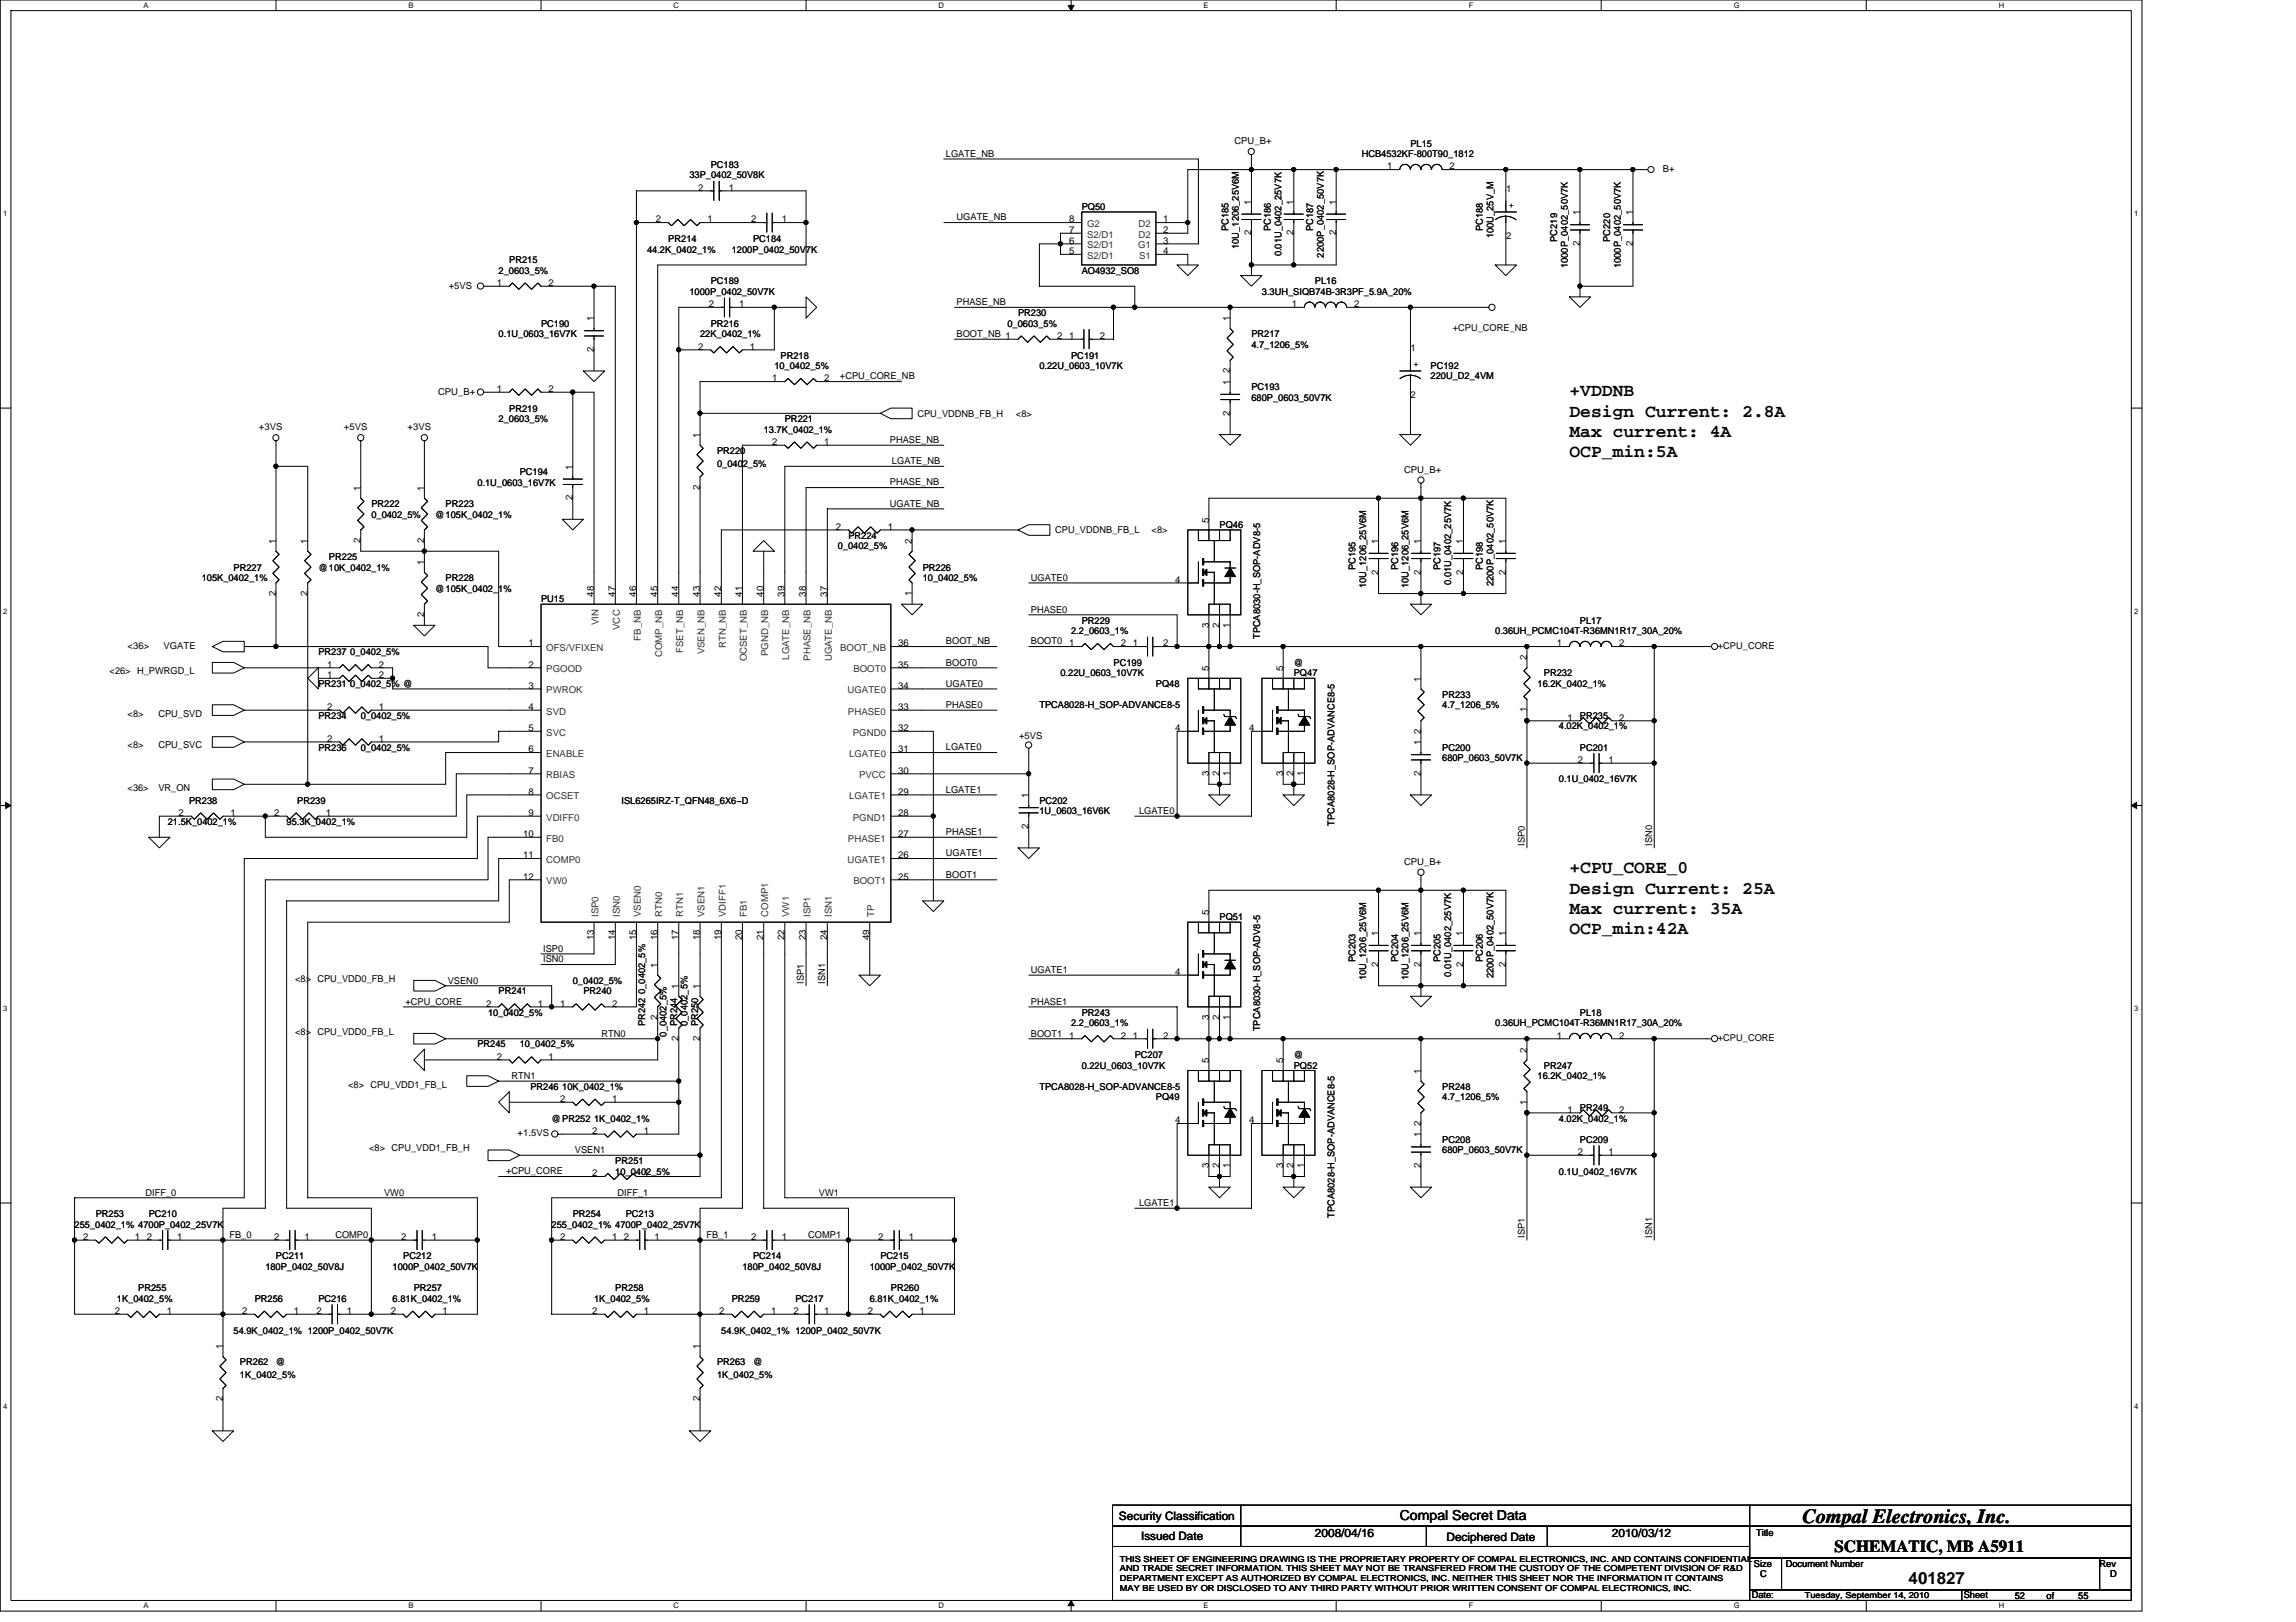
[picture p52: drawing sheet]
<svg xmlns="http://www.w3.org/2000/svg" width="297mm" height="210mm" viewBox="0 0 297 210" stroke-linecap="round" stroke-linejoin="round" font-family="sans-serif">
<defs><g id="words">
<text font-size="2.6" x="233.2" y="197.1">Compal Electronics, Inc.</text>
<g font-size="2.3">
<text x="203" y="51.3">+VDDNB</text>
<text x="203" y="53.9">Design Current: 2.8A</text>
<text x="203" y="56.6">Max current: 4A</text>
<text x="203" y="59.2">OCP_min:5A</text>
<text x="203" y="113">+CPU_CORE_0</text>
<text x="203" y="115.7">Design Current: 25A</text>
<text x="203" y="118.3">Max current: 35A</text>
<text x="203" y="120.9">OCP_min:42A</text>
</g>
<g font-size="2.2">
<text x="237.3" y="200.9">SCHEMATIC, MB A5911</text>
<text x="246.9" y="205">401827</text>
</g>
<text font-size="1.8" x="181.1" y="196.8">Compal Secret Data</text>
<g font-size="1.5">
<text x="144.8" y="196.7">Security Classification</text>
<text x="147.6" y="199.3">Issued Date</text>
<text x="170.1" y="198.9">2008/04/16</text>
<text x="187.1" y="199.4">Deciphered Date</text>
<text x="208.5" y="198.9">2010/03/12</text>
</g>
<g font-size="1.2">
<text x="89.2" y="23.1">33P_0402_50V8K</text>
<text x="91.9" y="21.7">PC183</text>
<text x="122.4" y="20.3">LGATE_NB</text>
<text x="159.7" y="18.7">CPU_B+</text>
<text x="176.2" y="20.3">HCB4532KF-800T90_1812</text>
<text x="179.5" y="21.9">1</text>
<text x="182.5" y="19">PL15</text>
<text x="187.5" y="21.9">2</text>
<text x="215.1" y="22.2">B+</text>
<text x="84.8" y="28.8">2</text>
<text x="90.3" y="24.7">2</text>
<text x="91.5" y="28.8">1</text>
<text x="94.3" y="24.7">1</text>
<text x="97.2" y="28.8">2</text>
<text x="101.1" y="28.8">1</text>
<text x="123.8" y="28.5">UGATE_NB</text>
<text x="138.3" y="28.8">8</text>
<text x="140" y="27.2">PQ50</text>
<text x="150.5" y="28.8">1</text>
<text x="158.9" y="29.9" transform="rotate(-90 158.9 29.9)">PC185</text>
<text x="161.9" y="26.5" transform="rotate(-90 161.9 26.5)">1</text>
<text x="164.4" y="29.9" transform="rotate(-90 164.4 29.9)">PC186</text>
<text x="167.4" y="26.5" transform="rotate(-90 167.4 26.5)">1</text>
<text x="169.9" y="29.9" transform="rotate(-90 169.9 29.9)">PC187</text>
<text x="172.8" y="26.5" transform="rotate(-90 172.8 26.5)">1</text>
<text x="191.8" y="29.9" transform="rotate(-90 191.8 29.9)">PC188</text>
<text x="194.8" y="24.8">1</text>
<text x="195.2" y="26.9">+</text>
<text x="204.4" y="27.9" transform="rotate(-90 204.4 27.9)">1</text>
<text x="211.2" y="27.9" transform="rotate(-90 211.2 27.9)">1</text>
<text x="64.5" y="35.4">2_0603_5%</text>
<text x="65.9" y="34">PR215</text>
<text x="83.7" y="32.7">44.2K_0402_1%</text>
<text x="86.5" y="31.3">PR214</text>
<text x="94.7" y="32.7">1200P_0402_50V7K</text>
<text x="97.4" y="31.3">PC184</text>
<text x="138.3" y="32.9">5</text>
<text x="138.3" y="30.2">7</text>
<text x="138.3" y="31.5">6</text>
<text x="140" y="35.4">AO4932_SO8</text>
<text x="150.5" y="32.9">4</text>
<text x="150.5" y="30.2">2</text>
<text x="150.5" y="31.5">3</text>
<text x="160.3" y="32.2" transform="rotate(-90 160.3 32.2)">10U_1206_25V6M</text>
<text x="161.9" y="30.5" transform="rotate(-90 161.9 30.5)">2</text>
<text x="165.8" y="33.2" transform="rotate(-90 165.8 33.2)">0.01U_0402_25V7K</text>
<text x="167.4" y="30.5" transform="rotate(-90 167.4 30.5)">2</text>
<text x="171.3" y="33.3" transform="rotate(-90 171.3 33.3)">2200P_0402_50V7K</text>
<text x="172.8" y="30.5" transform="rotate(-90 172.8 30.5)">2</text>
<text x="193.2" y="30.9" transform="rotate(-90 193.2 30.9)">100U_25V_M</text>
<text x="194.8" y="30.9">2</text>
<text x="201.4" y="31.3" transform="rotate(-90 201.4 31.3)">PC219</text>
<text x="202.8" y="34.7" transform="rotate(-90 202.8 34.7)">1000P_0402_50V7K</text>
<text x="204.4" y="31.8" transform="rotate(-90 204.4 31.8)">2</text>
<text x="208.3" y="31.3" transform="rotate(-90 208.3 31.3)">PC220</text>
<text x="209.7" y="34.7" transform="rotate(-90 209.7 34.7)">1000P_0402_50V7K</text>
<text x="211.2" y="31.8" transform="rotate(-90 211.2 31.8)">2</text>
<text x="58.1" y="37.3">+5VS</text>
<text x="64.3" y="37">1</text>
<text x="70.9" y="37">2</text>
<text x="76.8" y="41.6" transform="rotate(-90 76.8 41.6)">1</text>
<text x="89.2" y="38.2">1000P_0402_50V7K</text>
<text x="91.7" y="39.8">2</text>
<text x="91.9" y="36.8">PC189</text>
<text x="95.6" y="39.8">1</text>
<text x="123.8" y="39.5">PHASE_NB</text>
<text x="131.7" y="40.9">PR230</text>
<text x="159.1" y="41.6" transform="rotate(-90 159.1 41.6)">1</text>
<text x="163.3" y="38.2">3.3UH_SIQB74B-3R3PF_5.9A_20%</text>
<text x="167.1" y="39.8">1</text>
<text x="170.1" y="36.8">PL16</text>
<text x="175.2" y="39.8">2</text>
<text x="64.5" y="43.6">0.1U_0603_16V7K</text>
<text x="70" y="42.3">PC190</text>
<text x="76.8" y="45.6" transform="rotate(-90 76.8 45.6)">2</text>
<text x="90.3" y="45.3">2</text>
<text x="90.6" y="43.6">22K_0402_1%</text>
<text x="91.9" y="42.3">PR216</text>
<text x="97" y="45.3">1</text>
<text x="100.2" y="47.8">10_0402_5%</text>
<text x="101" y="46.4">PR218</text>
<text x="123.8" y="43.6">BOOT_NB 1</text>
<text x="130.3" y="42.3">0_0603_5%</text>
<text x="134.5" y="47.8">0.22U_0603_10V7K</text>
<text x="136.8" y="43.9">2</text>
<text x="138.3" y="43.9">1</text>
<text x="138.6" y="46.4">PC191</text>
<text x="142.3" y="43.9">2</text>
<text x="161.9" y="43.6">PR217</text>
<text x="161.9" y="45">4.7_1206_5%</text>
<text x="182.5" y="45.4">1</text>
<text x="182.9" y="47.5">+</text>
<text x="185.1" y="47.8">PC192</text>
<text x="188" y="42.8">+CPU_CORE_NB</text>
<text x="56.7" y="51.1">CPU_B+</text>
<text x="64.3" y="50.7">1</text>
<text x="65.9" y="53.3">PR219</text>
<text x="70.9" y="50.7">2</text>
<text x="99.9" y="49.4">1</text>
<text x="106.6" y="49.4">2</text>
<text x="108.7" y="49.1">+CPU_CORE_NB</text>
<text x="118.7" y="53.9">CPU_VDDNB_FB_H</text>
<text x="131.4" y="53.9">&lt;8&gt;</text>
<text x="159.1" y="53.8" transform="rotate(-90 159.1 53.8)">2</text>
<text x="159.1" y="49.8" transform="rotate(-90 159.1 49.8)">1</text>
<text x="159.1" y="48.3" transform="rotate(-90 159.1 48.3)">2</text>
<text x="161.9" y="50.5">PC193</text>
<text x="161.9" y="51.9">680P_0603_50V7K</text>
<text x="182.5" y="51.5">2</text>
<text x="185.1" y="49">220U_D2_4VM</text>
<text x="33.5" y="55.7">+3VS</text>
<text x="44.5" y="55.7">+5VS</text>
<text x="52.7" y="55.7">+3VS</text>
<text x="64.5" y="54.6">2_0603_5%</text>
<text x="90.5" y="56.7" transform="rotate(-90 90.5 56.7)">1</text>
<text x="92.8" y="58.7">PR220</text>
<text x="98.8" y="56">13.7K_0402_1%</text>
<text x="99.9" y="57.6">2</text>
<text x="101.5" y="54.6">PR221</text>
<text x="106.6" y="57.6">1</text>
<text x="115.1" y="57.3">PHASE_NB</text>
<text x="46.6" y="63.5" transform="rotate(-90 46.6 63.5)">1</text>
<text x="48" y="65.6">PR222</text>
<text x="54.9" y="63.5" transform="rotate(-90 54.9 63.5)">1</text>
<text x="57.7" y="65.6">PR223</text>
<text x="61.8" y="62.8">0.1U_0603_16V7K</text>
<text x="67.2" y="61.5">PC194</text>
<text x="74.1" y="64.7" transform="rotate(-90 74.1 64.7)">2</text>
<text x="74.1" y="60.8" transform="rotate(-90 74.1 60.8)">1</text>
<text x="90.5" y="63.4" transform="rotate(-90 90.5 63.4)">2</text>
<text x="92.8" y="60.4">0_0402_5%</text>
<text x="115.1" y="65.6">UGATE_NB</text>
<text x="115.1" y="62.8">PHASE_NB</text>
<text x="115.4" y="60.1">LGATE_NB</text>
<text x="181.6" y="61.2">CPU_B+</text>
<text x="35.7" y="70.4" transform="rotate(-90 35.7 70.4)">1</text>
<text x="39.8" y="70.4" transform="rotate(-90 39.8 70.4)">1</text>
<text x="46.6" y="70.2" transform="rotate(-90 46.6 70.2)">2</text>
<text x="48" y="67">0_0402_5%</text>
<text x="54.9" y="70.2" transform="rotate(-90 54.9 70.2)">2</text>
<text x="56.3" y="67">@105K_0402_1%</text>
<text x="108.1" y="68.6">2</text>
<text x="108.4" y="71.1">0_0402_5%</text>
<text x="109.8" y="69.7">PR224</text>
<text x="114.8" y="68.6">1</text>
<text x="118" y="70.4" transform="rotate(-90 118 70.4)">2</text>
<text x="136.5" y="69">CPU_VDDNB_FB_L</text>
<text x="149" y="69">&lt;8&gt;</text>
<text x="156.4" y="67.6" transform="rotate(-90 156.4 67.6)">5</text>
<text x="157.8" y="68.3">PQ46</text>
<text x="178.3" y="70.4" transform="rotate(-90 178.3 70.4)">1</text>
<text x="183.8" y="70.4" transform="rotate(-90 183.8 70.4)">1</text>
<text x="189.3" y="70.4" transform="rotate(-90 189.3 70.4)">1</text>
<text x="194.8" y="70.4" transform="rotate(-90 194.8 70.4)">1</text>
<text x="26.1" y="75.2">105K_0402_1%</text>
<text x="30.2" y="73.8">PR227</text>
<text x="35.7" y="77.1" transform="rotate(-90 35.7 77.1)">2</text>
<text x="39.8" y="77.1" transform="rotate(-90 39.8 77.1)">2</text>
<text x="41.2" y="73.8">@10K_0402_1%</text>
<text x="42.6" y="72.5">PR225</text>
<text x="54.9" y="73.1" transform="rotate(-90 54.9 73.1)">1</text>
<text x="56.3" y="76.6">@105K_0402_1%</text>
<text x="57.7" y="75.2">PR228</text>
<text x="70" y="77.9">PU15</text>
<text x="76.8" y="77.2" transform="rotate(-90 76.8 77.2)">48</text>
<text x="79.6" y="77.2" transform="rotate(-90 79.6 77.2)">47</text>
<text x="82.3" y="77.2" transform="rotate(-90 82.3 77.2)">46</text>
<text x="85.1" y="77.2" transform="rotate(-90 85.1 77.2)">45</text>
<text x="87.8" y="77.2" transform="rotate(-90 87.8 77.2)">44</text>
<text x="90.5" y="77.2" transform="rotate(-90 90.5 77.2)">43</text>
<text x="93.3" y="77.2" transform="rotate(-90 93.3 77.2)">42</text>
<text x="96" y="77.2" transform="rotate(-90 96 77.2)">41</text>
<text x="98.8" y="77.2" transform="rotate(-90 98.8 77.2)">40</text>
<text x="101.5" y="77.2" transform="rotate(-90 101.5 77.2)">39</text>
<text x="104.3" y="77.2" transform="rotate(-90 104.3 77.2)">38</text>
<text x="107" y="77.2" transform="rotate(-90 107 77.2)">37</text>
<text x="118" y="77.1" transform="rotate(-90 118 77.1)">1</text>
<text x="119.4" y="73.8">PR226</text>
<text x="119.4" y="75.2">10_0402_5%</text>
<text x="133.4" y="75.2">UGATE0</text>
<text x="152" y="75.4">4</text>
<text x="175.4" y="73.8" transform="rotate(-90 175.4 73.8)">PC195</text>
<text x="176.8" y="76.1" transform="rotate(-90 176.8 76.1)">10U_1206_25V6M</text>
<text x="178.3" y="74.4" transform="rotate(-90 178.3 74.4)">2</text>
<text x="180.9" y="73.8" transform="rotate(-90 180.9 73.8)">PC196</text>
<text x="182.2" y="76.1" transform="rotate(-90 182.2 76.1)">10U_1206_25V6M</text>
<text x="183.8" y="74.4" transform="rotate(-90 183.8 74.4)">2</text>
<text x="186.3" y="73.8" transform="rotate(-90 186.3 73.8)">PC197</text>
<text x="187.7" y="75.7" transform="rotate(-90 187.7 75.7)">0.01U_0402_25V7K</text>
<text x="189.3" y="74.4" transform="rotate(-90 189.3 74.4)">2</text>
<text x="191.8" y="73.8" transform="rotate(-90 191.8 73.8)">PC198</text>
<text x="193.2" y="75.9" transform="rotate(-90 193.2 75.9)">2200P_0402_50V7K</text>
<text x="194.8" y="74.4" transform="rotate(-90 194.8 74.4)">2</text>
<text x="16.5" y="84">&lt;36&gt;</text>
<text x="21.2" y="84">VGATE</text>
<text x="54.9" y="79.8" transform="rotate(-90 54.9 79.8)">2</text>
<text x="68.4" y="83.7">1</text>
<text x="116.2" y="83.7">36</text>
<text x="122.4" y="83.4">BOOT_NB</text>
<text x="133.4" y="79.3">PHASE0</text>
<text x="133.4" y="83.4">BOOT0</text>
<text x="138.3" y="83.7">1</text>
<text x="138.6" y="82">2.2_0603_1%</text>
<text x="140" y="80.7">PR229</text>
<text x="145" y="83.7">2</text>
<text x="146.6" y="83.7">1</text>
<text x="150.5" y="83.7">2</text>
<text x="156.4" y="81.2" transform="rotate(-90 156.4 81.2)">3</text>
<text x="157.8" y="81.2" transform="rotate(-90 157.8 81.2)">2</text>
<text x="159.1" y="81.2" transform="rotate(-90 159.1 81.2)">1</text>
<text x="163" y="82.7" transform="rotate(-90 163 82.7)">TPCA8030-H_SOP-ADV8-5</text>
<text x="193.4" y="82">0.36UH_PCMC104T-R36MN1R17_30A_20%</text>
<text x="201.4" y="83.7">1</text>
<text x="204.4" y="80.7">PL17</text>
<text x="209.5" y="83.7">2</text>
<text x="222.2" y="84">+CPU_CORE</text>
<text x="14.2" y="87.3">&lt;26&gt; H_PWRGD_L</text>
<text x="41.2" y="88.9">PR231 0_0402_5% @</text>
<text x="41.2" y="84.8">PR237 0_0402_5%</text>
<text x="42.3" y="87.8">1</text>
<text x="42.3" y="86.4">1</text>
<text x="49" y="87.8">2</text>
<text x="49" y="86.4">2</text>
<text x="68.4" y="89.1">3</text>
<text x="68.4" y="86.4">2</text>
<text x="116.2" y="89.1">34</text>
<text x="116.2" y="86.4">35</text>
<text x="122.4" y="86.1">BOOT0</text>
<text x="122.4" y="88.9">UGATE0</text>
<text x="137.2" y="87.5">0.22U_0603_10V7K</text>
<text x="144.1" y="86.2">PC199</text>
<text x="149.5" y="88.9">PQ48</text>
<text x="156.4" y="86.8" transform="rotate(-90 156.4 86.8)">5</text>
<text x="166" y="86.8" transform="rotate(-90 166 86.8)">5</text>
<text x="167.4" y="87.5">PQ47</text>
<text x="167.4" y="86.2">@</text>
<text x="183.8" y="88.2" transform="rotate(-90 183.8 88.2)">1</text>
<text x="197.5" y="85.5" transform="rotate(-90 197.5 85.5)">2</text>
<text x="198.9" y="88.9">16.2K_0402_1%</text>
<text x="199.7" y="87.5">PR232</text>
<text x="16.5" y="92.8">&lt;8&gt;</text>
<text x="20.5" y="92.8">CPU_SVD</text>
<text x="41.2" y="93">PR234</text>
<text x="42.3" y="96">2</text>
<text x="42.3" y="91.9">2</text>
<text x="46.7" y="93">0_0402_5%</text>
<text x="49" y="96">1</text>
<text x="49" y="91.9">1</text>
<text x="68.4" y="91.9">4</text>
<text x="68.4" y="94.6">5</text>
<text x="116.2" y="91.9">33</text>
<text x="116.2" y="94.6">32</text>
<text x="122.4" y="91.6">PHASE0</text>
<text x="131.8" y="95.6">+5VS</text>
<text x="134.5" y="91.7">TPCA8028-H_SOP-ADVANCE8-5</text>
<text x="152" y="94.6">4</text>
<text x="161.6" y="94.6">4</text>
<text x="183.8" y="94.9" transform="rotate(-90 183.8 94.9)">2</text>
<text x="186.6" y="90.3">PR233</text>
<text x="186.6" y="91.7">4.7_1206_5%</text>
<text x="197.5" y="92.2" transform="rotate(-90 197.5 92.2)">1</text>
<text x="201.7" y="94.4">4.02K_0402_1%</text>
<text x="202.8" y="93.3">1</text>
<text x="204.4" y="93">PR235</text>
<text x="209.5" y="93.3">2</text>
<text x="16.5" y="96.9">&lt;8&gt;</text>
<text x="20.5" y="96.9">CPU_SVC</text>
<text x="41.2" y="97.1">PR236</text>
<text x="46.7" y="97.1">0_0402_5%</text>
<text x="68.4" y="97.4">6</text>
<text x="68.4" y="100.1">7</text>
<text x="116.2" y="97.4">31</text>
<text x="116.2" y="100.1">30</text>
<text x="122.4" y="97.1">LGATE0</text>
<text x="156.4" y="100.4" transform="rotate(-90 156.4 100.4)">3</text>
<text x="157.8" y="100.4" transform="rotate(-90 157.8 100.4)">2</text>
<text x="159.1" y="100.4" transform="rotate(-90 159.1 100.4)">1</text>
<text x="166" y="100.4" transform="rotate(-90 166 100.4)">3</text>
<text x="167.4" y="100.4" transform="rotate(-90 167.4 100.4)">2</text>
<text x="168.7" y="100.4" transform="rotate(-90 168.7 100.4)">1</text>
<text x="183.8" y="100.4" transform="rotate(-90 183.8 100.4)">2</text>
<text x="183.8" y="96.4" transform="rotate(-90 183.8 96.4)">1</text>
<text x="186.6" y="97.1">PC200</text>
<text x="186.6" y="98.5">680P_0603_50V7K</text>
<text x="201.7" y="101.3">0.1U_0402_16V7K</text>
<text x="204.1" y="98.7">2</text>
<text x="204.4" y="97.1">PC201</text>
<text x="208.1" y="98.7">1</text>
<text x="16.5" y="102.3">&lt;36&gt;</text>
<text x="20.5" y="102.3">VR_ON</text>
<text x="21.7" y="106.7">21.5K_0402_1%</text>
<text x="23.1" y="105.6">2</text>
<text x="24.5" y="104">PR238</text>
<text x="29.8" y="105.6">1</text>
<text x="35.5" y="105.6">2</text>
<text x="37.1" y="106.7">95.3K_0402_1%</text>
<text x="38.5" y="104">PR239</text>
<text x="42.1" y="105.6">1</text>
<text x="68.4" y="102.8">8</text>
<text x="68.4" y="105.6">9</text>
<text x="80.4" y="104">ISL6265IRZ-T_QFN48_6X6~D</text>
<text x="116.2" y="102.8">29</text>
<text x="116.2" y="105.6">28</text>
<text x="122.4" y="102.6">LGATE1</text>
<text x="133.1" y="107.3" transform="rotate(-90 133.1 107.3)">2</text>
<text x="133.1" y="103.3" transform="rotate(-90 133.1 103.3)">1</text>
<text x="134.5" y="104">PC202</text>
<text x="134.5" y="105.4">1U_0603_16V6K</text>
<text x="147.4" y="105.3">LGATE0</text>
<text x="172.6" y="106.8" transform="rotate(-90 172.6 106.8)">TPCA8028-H_SOP-ADVANCE8-5</text>
<text x="67.7" y="113.8">12</text>
<text x="67.7" y="111.1">11</text>
<text x="67.7" y="108.3">10</text>
<text x="116.2" y="108.3">27</text>
<text x="116.2" y="111.1">26</text>
<text x="116.2" y="113.8">25</text>
<text x="122.4" y="113.6">BOOT1</text>
<text x="122.4" y="110.8">UGATE1</text>
<text x="122.4" y="108.1">PHASE1</text>
<text x="181.6" y="112">CPU_B+</text>
<text x="197.3" y="109.5" transform="rotate(-90 197.3 109.5)">ISP0</text>
<text x="213.7" y="109.5" transform="rotate(-90 213.7 109.5)">ISN0</text>
<text x="156.4" y="118.4" transform="rotate(-90 156.4 118.4)">5</text>
<text x="157.8" y="119.1">PQ51</text>
<text x="70.3" y="123.2">ISP0</text>
<text x="70.3" y="124.5">ISN0</text>
<text x="76.8" y="121.7" transform="rotate(-90 76.8 121.7)">13</text>
<text x="79.6" y="121.7" transform="rotate(-90 79.6 121.7)">14</text>
<text x="82.3" y="121.7" transform="rotate(-90 82.3 121.7)">15</text>
<text x="85.1" y="121.7" transform="rotate(-90 85.1 121.7)">16</text>
<text x="85.1" y="125.2" transform="rotate(-90 85.1 125.2)">1</text>
<text x="87.8" y="121.7" transform="rotate(-90 87.8 121.7)">17</text>
<text x="90.5" y="121.7" transform="rotate(-90 90.5 121.7)">18</text>
<text x="93.3" y="121.7" transform="rotate(-90 93.3 121.7)">19</text>
<text x="96" y="121.7" transform="rotate(-90 96 121.7)">20</text>
<text x="98.8" y="121.7" transform="rotate(-90 98.8 121.7)">21</text>
<text x="101.5" y="121.7" transform="rotate(-90 101.5 121.7)">22</text>
<text x="104.3" y="121.7" transform="rotate(-90 104.3 121.7)">23</text>
<text x="107" y="121.7" transform="rotate(-90 107 121.7)">24</text>
<text x="112.5" y="121.7" transform="rotate(-90 112.5 121.7)">49</text>
<text x="133.4" y="125.9">UGATE1</text>
<text x="175.4" y="124.5" transform="rotate(-90 175.4 124.5)">PC203</text>
<text x="178.3" y="125.1" transform="rotate(-90 178.3 125.1)">2</text>
<text x="178.3" y="121.1" transform="rotate(-90 178.3 121.1)">1</text>
<text x="180.9" y="124.5" transform="rotate(-90 180.9 124.5)">PC204</text>
<text x="183.8" y="125.1" transform="rotate(-90 183.8 125.1)">2</text>
<text x="183.8" y="121.1" transform="rotate(-90 183.8 121.1)">1</text>
<text x="186.3" y="124.5" transform="rotate(-90 186.3 124.5)">PC205</text>
<text x="189.3" y="125.1" transform="rotate(-90 189.3 125.1)">2</text>
<text x="189.3" y="121.1" transform="rotate(-90 189.3 121.1)">1</text>
<text x="191.8" y="124.5" transform="rotate(-90 191.8 124.5)">PC206</text>
<text x="194.8" y="125.1" transform="rotate(-90 194.8 125.1)">2</text>
<text x="194.8" y="121.1" transform="rotate(-90 194.8 121.1)">1</text>
<text x="38.2" y="127">&lt;8&gt; CPU_VDD0_FB_H</text>
<text x="52.4" y="130">+CPU_CORE</text>
<text x="57.9" y="127.3">VSEN0</text>
<text x="62.9" y="130.3">2</text>
<text x="63.1" y="131.4">10_0402_5%</text>
<text x="64.5" y="128.7">PR241</text>
<text x="69.6" y="130.3">1</text>
<text x="72.5" y="130.3">1</text>
<text x="74.1" y="127.3">0_0402_5%</text>
<text x="75.5" y="128.7">PR240</text>
<text x="79.2" y="130.3">2</text>
<text x="85.1" y="132" transform="rotate(-90 85.1 132)">2</text>
<text x="87.8" y="128" transform="rotate(-90 87.8 128)">1</text>
<text x="90.5" y="128" transform="rotate(-90 90.5 128)">1</text>
<text x="104" y="127.3" transform="rotate(-90 104 127.3)">ISP1</text>
<text x="106.8" y="127.3" transform="rotate(-90 106.8 127.3)">ISN1</text>
<text x="133.4" y="130">PHASE1</text>
<text x="140" y="131.4">PR243</text>
<text x="152" y="126.2">4</text>
<text x="156.4" y="132" transform="rotate(-90 156.4 132)">3</text>
<text x="157.8" y="132" transform="rotate(-90 157.8 132)">2</text>
<text x="159.1" y="132" transform="rotate(-90 159.1 132)">1</text>
<text x="176.8" y="126.9" transform="rotate(-90 176.8 126.9)">10U_1206_25V6M</text>
<text x="182.2" y="126.9" transform="rotate(-90 182.2 126.9)">10U_1206_25V6M</text>
<text x="187.7" y="126.5" transform="rotate(-90 187.7 126.5)">0.01U_0402_25V7K</text>
<text x="193.2" y="126.6" transform="rotate(-90 193.2 126.6)">2200P_0402_50V7K</text>
<text x="204.4" y="131.4">PL18</text>
<text x="38.2" y="133.9">&lt;8&gt; CPU_VDD0_FB_L</text>
<text x="61.8" y="135.6">PR245</text>
<text x="64.3" y="137.1">2</text>
<text x="67.2" y="135.6">10_0402_5%</text>
<text x="70.9" y="137.1">1</text>
<text x="77.8" y="134.2">RTN0</text>
<text x="83.5" y="132.8" transform="rotate(-90 83.5 132.8)">PR242 0_0402_5%</text>
<text x="86.2" y="134.2" transform="rotate(-90 86.2 134.2)">0_0402_5%</text>
<text x="87.6" y="132.8" transform="rotate(-90 87.6 132.8)">PR244</text>
<text x="87.8" y="134.7" transform="rotate(-90 87.8 134.7)">2</text>
<text x="89" y="132.8" transform="rotate(-90 89 132.8)">0_0402_5%</text>
<text x="90.3" y="132.8" transform="rotate(-90 90.3 132.8)">PR250</text>
<text x="90.5" y="134.7" transform="rotate(-90 90.5 134.7)">2</text>
<text x="133.4" y="134.2">BOOT1</text>
<text x="138.3" y="134.4">1</text>
<text x="138.6" y="132.8">2.2_0603_1%</text>
<text x="145" y="134.4">2</text>
<text x="146.6" y="134.4">1</text>
<text x="146.8" y="136.9">PC207</text>
<text x="150.5" y="134.4">2</text>
<text x="156.4" y="137.6" transform="rotate(-90 156.4 137.6)">5</text>
<text x="163" y="133.5" transform="rotate(-90 163 133.5)">TPCA8030-H_SOP-ADV8-5</text>
<text x="166" y="137.6" transform="rotate(-90 166 137.6)">5</text>
<text x="167.4" y="136.9">@</text>
<text x="193.4" y="132.8">0.36UH_PCMC104T-R36MN1R17_30A_20%</text>
<text x="197.5" y="136.2" transform="rotate(-90 197.5 136.2)">2</text>
<text x="201.4" y="134.4">1</text>
<text x="209.5" y="134.4">2</text>
<text x="222.2" y="134.7">+CPU_CORE</text>
<text x="45" y="140.8">&lt;8&gt; CPU_VDD1_FB_L</text>
<text x="66.2" y="139.6">RTN1</text>
<text x="68.6" y="141">PR246 10K_0402_1%</text>
<text x="72.5" y="142.6">2</text>
<text x="79.2" y="142.6">1</text>
<text x="134.5" y="141">TPCA8028-H_SOP-ADVANCE8-5</text>
<text x="140" y="138.3">0.22U_0603_10V7K</text>
<text x="149.5" y="142.4">PQ49</text>
<text x="167.4" y="138.3">PQ52</text>
<text x="183.8" y="139" transform="rotate(-90 183.8 139)">1</text>
<text x="186.6" y="141">PR248</text>
<text x="186.6" y="142.4">4.7_1206_5%</text>
<text x="197.5" y="142.9" transform="rotate(-90 197.5 142.9)">1</text>
<text x="198.9" y="139.7">16.2K_0402_1%</text>
<text x="199.7" y="138.3">PR247</text>
<text x="202.8" y="144">1</text>
<text x="204.4" y="143.8">PR249</text>
<text x="209.5" y="144">2</text>
<text x="47.8" y="149">&lt;8&gt; CPU_VDD1_FB_H</text>
<text x="67" y="147.1">+1.5VS</text>
<text x="71.4" y="145.1">@PR252 1K_0402_1%</text>
<text x="74.4" y="149.2">VSEN1</text>
<text x="76.6" y="146.7">2</text>
<text x="83.3" y="146.7">1</text>
<text x="152" y="145.4">4</text>
<text x="161.6" y="145.4">4</text>
<text x="183.8" y="147.2" transform="rotate(-90 183.8 147.2)">1</text>
<text x="183.8" y="145.7" transform="rotate(-90 183.8 145.7)">2</text>
<text x="186.6" y="147.9">PC208</text>
<text x="186.6" y="149.3">680P_0603_50V7K</text>
<text x="201.7" y="145.1">4.02K_0402_1%</text>
<text x="204.1" y="149.5">2</text>
<text x="204.4" y="147.9">PC209</text>
<text x="208.1" y="149.5">1</text>
<text x="18.8" y="154.7">DIFF_0</text>
<text x="49.7" y="154.7">VW0</text>
<text x="65.5" y="152">+CPU_CORE</text>
<text x="76.6" y="152.2">2</text>
<text x="79.6" y="150.6">PR251</text>
<text x="79.6" y="152">10_0402_5%</text>
<text x="79.9" y="154.7">DIFF_1</text>
<text x="83.3" y="152.2">1</text>
<text x="105.9" y="154.7">VW1</text>
<text x="156.4" y="151.2" transform="rotate(-90 156.4 151.2)">3</text>
<text x="157.8" y="151.2" transform="rotate(-90 157.8 151.2)">2</text>
<text x="159.1" y="151.2" transform="rotate(-90 159.1 151.2)">1</text>
<text x="166" y="151.2" transform="rotate(-90 166 151.2)">3</text>
<text x="167.4" y="151.2" transform="rotate(-90 167.4 151.2)">2</text>
<text x="168.7" y="151.2" transform="rotate(-90 168.7 151.2)">1</text>
<text x="183.8" y="151.2" transform="rotate(-90 183.8 151.2)">2</text>
<text x="201.7" y="152">0.1U_0402_16V7K</text>
<text x="9.6" y="158.9">255_0402_1% 4700P_0402_25V7K</text>
<text x="10.7" y="160.5">2</text>
<text x="12.4" y="157.5">PR253</text>
<text x="17.5" y="160.5">1</text>
<text x="19" y="160.5">2</text>
<text x="19.2" y="157.5">PC210</text>
<text x="22.9" y="160.5">1</text>
<text x="29.7" y="160.2">FB_0</text>
<text x="35.5" y="160.5">2</text>
<text x="39.4" y="160.5">1</text>
<text x="43.4" y="160.2">COMP0</text>
<text x="51.9" y="160.5">2</text>
<text x="55.9" y="160.5">1</text>
<text x="71.4" y="158.9">255_0402_1% 4700P_0402_25V7K</text>
<text x="72.5" y="160.5">2</text>
<text x="74.1" y="157.5">PR254</text>
<text x="79.2" y="160.5">1</text>
<text x="80.7" y="160.5">2</text>
<text x="81" y="157.5">PC213</text>
<text x="84.7" y="160.5">1</text>
<text x="91.4" y="160.2">FB_1</text>
<text x="97.2" y="160.5">2</text>
<text x="101.1" y="160.5">1</text>
<text x="104.6" y="160.2">COMP1</text>
<text x="113.6" y="160.5">2</text>
<text x="117.6" y="160.5">1</text>
<text x="147.4" y="156.1">LGATE1</text>
<text x="172.6" y="157.6" transform="rotate(-90 172.6 157.6)">TPCA8028-H_SOP-ADVANCE8-5</text>
<text x="197.3" y="160.2" transform="rotate(-90 197.3 160.2)">ISP1</text>
<text x="213.7" y="160.2" transform="rotate(-90 213.7 160.2)">ISN1</text>
<text x="17.9" y="167.1">PR255</text>
<text x="34.3" y="164.3">180P_0402_50V8J</text>
<text x="35.7" y="163">PC211</text>
<text x="50.8" y="164.3">1000P_0402_50V7K</text>
<text x="52.2" y="163">PC212</text>
<text x="53.5" y="167.1">PR257</text>
<text x="79.6" y="167.1">PR258</text>
<text x="96.1" y="164.3">180P_0402_50V8J</text>
<text x="97.4" y="163">PC214</text>
<text x="112.5" y="164.3">1000P_0402_50V7K</text>
<text x="113.9" y="163">PC215</text>
<text x="115.2" y="167.1">PR260</text>
<text x="14.9" y="170.1">2</text>
<text x="15.1" y="168.5">1K_0402_5%</text>
<text x="21.6" y="170.1">1</text>
<text x="30.2" y="172.6">54.9K_0402_1% 1200P_0402_50V7K</text>
<text x="31.3" y="170.1">2</text>
<text x="33" y="168.5">PR256</text>
<text x="38" y="170.1">1</text>
<text x="40.9" y="170.1">2</text>
<text x="41.2" y="168.5">PC216</text>
<text x="44.9" y="170.1">1</text>
<text x="50.5" y="170.1">2</text>
<text x="50.8" y="168.5">6.81K_0402_1%</text>
<text x="57.2" y="170.1">1</text>
<text x="76.6" y="170.1">2</text>
<text x="76.9" y="168.5">1K_0402_5%</text>
<text x="83.3" y="170.1">1</text>
<text x="93" y="170.1">2</text>
<text x="93.3" y="172.6">54.9K_0402_1% 1200P_0402_50V7K</text>
<text x="94.7" y="168.5">PR259</text>
<text x="99.8" y="170.1">1</text>
<text x="102.7" y="170.1">2</text>
<text x="102.9" y="168.5">PC217</text>
<text x="106.6" y="170.1">1</text>
<text x="112.3" y="170.1">2</text>
<text x="112.5" y="168.5">6.81K_0402_1%</text>
<text x="119" y="170.1">1</text>
<text x="28.8" y="174.6" transform="rotate(-90 28.8 174.6)">1</text>
<text x="31" y="176.7">PR262</text>
<text x="31" y="178.3">1K_0402_5%</text>
<text x="35.7" y="176.7">@</text>
<text x="90.5" y="174.6" transform="rotate(-90 90.5 174.6)">1</text>
<text x="92.8" y="176.7">PR263</text>
<text x="92.8" y="178.3">1K_0402_5%</text>
<text x="97.4" y="176.7">@</text>
<text x="28.8" y="181.3" transform="rotate(-90 28.8 181.3)">2</text>
<text x="90.5" y="181.3" transform="rotate(-90 90.5 181.3)">2</text>
<text x="226.9" y="202.8">Size</text>
<text x="227.2" y="198.8">Title</text>
<text x="231" y="202.8">Document Number</text>
<text x="271.6" y="202.8">Rev</text>
<text x="226.6" y="206.9">Date:</text>
<text x="227.7" y="204.1">C</text>
<text x="254.1" y="206.9">Sheet</text>
<text x="260.6" y="206.9">52</text>
<text x="264.8" y="206.9">of</text>
<text x="268.9" y="206.9">55</text>
<text x="273" y="204.1">D</text>
</g>
<g font-size="1.2" fill="#333">
<text x="140.6" y="29.4">G2</text>
<text x="147.3" y="29.4">D2</text>
<text x="140.6" y="33.5">S2/D1</text>
<text x="140.6" y="30.8">S2/D1</text>
<text x="140.6" y="32.1">S2/D1</text>
<text x="147.2" y="32.1">G1</text>
<text x="147.3" y="30.8">D2</text>
<text x="147.4" y="33.5">S1</text>
<text x="77.4" y="80.9" transform="rotate(-90 77.4 80.9)">VIN</text>
<text x="80.2" y="81.5" transform="rotate(-90 80.2 81.5)">VCC</text>
<text x="82.9" y="82.9" transform="rotate(-90 82.9 82.9)">FB_NB</text>
<text x="93.9" y="83.9" transform="rotate(-90 93.9 83.9)">RTN_NB</text>
<text x="70.7" y="89.7">PWROK</text>
<text x="70.7" y="84.2">OFS/VFIXEN</text>
<text x="70.7" y="87">PGOOD</text>
<text x="85.7" y="85" transform="rotate(-90 85.7 85)">COMP_NB</text>
<text x="88.4" y="84.5" transform="rotate(-90 88.4 84.5)">FSET_NB</text>
<text x="91.1" y="84.7" transform="rotate(-90 91.1 84.7)">VSEN_NB</text>
<text x="96.6" y="85.6" transform="rotate(-90 96.6 85.6)">OCSET_NB</text>
<text x="99.4" y="84.9" transform="rotate(-90 99.4 84.9)">PGND_NB</text>
<text x="102.1" y="85.4" transform="rotate(-90 102.1 85.4)">LGATE_NB</text>
<text x="104.9" y="85.5" transform="rotate(-90 104.9 85.5)">PHASE_NB</text>
<text x="107.6" y="85.6" transform="rotate(-90 107.6 85.6)">UGATE_NB</text>
<text x="108.7" y="84.2">BOOT_NB</text>
<text x="109.6" y="89.7">UGATE0</text>
<text x="110.4" y="87">BOOT0</text>
<text x="70.7" y="92.5">SVD</text>
<text x="70.7" y="95.2">SVC</text>
<text x="109.7" y="92.5">PHASE0</text>
<text x="110.3" y="95.2">PGND0</text>
<text x="70.7" y="98">ENABLE</text>
<text x="70.7" y="100.7">RBIAS</text>
<text x="109.9" y="98">LGATE0</text>
<text x="111.1" y="100.7">PVCC</text>
<text x="70.7" y="103.4">OCSET</text>
<text x="70.7" y="106.2">VDIFF0</text>
<text x="109.9" y="103.4">LGATE1</text>
<text x="110.3" y="106.2">PGND1</text>
<text x="70.7" y="111.7">COMP0</text>
<text x="70.7" y="108.9">FB0</text>
<text x="109.6" y="111.7">UGATE1</text>
<text x="109.7" y="108.9">PHASE1</text>
<text x="70.7" y="114.4">VW0</text>
<text x="77.4" y="118.7" transform="rotate(-90 77.4 118.7)">ISP0</text>
<text x="80.2" y="118.7" transform="rotate(-90 80.2 118.7)">ISN0</text>
<text x="82.9" y="118.7" transform="rotate(-90 82.9 118.7)">VSEN0</text>
<text x="85.7" y="118.7" transform="rotate(-90 85.7 118.7)">RTN0</text>
<text x="88.4" y="118.7" transform="rotate(-90 88.4 118.7)">RTN1</text>
<text x="91.1" y="118.7" transform="rotate(-90 91.1 118.7)">VSEN1</text>
<text x="93.9" y="118.7" transform="rotate(-90 93.9 118.7)">VDIFF1</text>
<text x="96.6" y="118.7" transform="rotate(-90 96.6 118.7)">FB1</text>
<text x="99.4" y="118.7" transform="rotate(-90 99.4 118.7)">COMP1</text>
<text x="102.1" y="118.7" transform="rotate(-90 102.1 118.7)">VW1</text>
<text x="104.9" y="118.7" transform="rotate(-90 104.9 118.7)">ISP1</text>
<text x="107.6" y="118.7" transform="rotate(-90 107.6 118.7)">ISN1</text>
<text x="110.4" y="114.4">BOOT1</text>
<text x="113.1" y="118.7" transform="rotate(-90 113.1 118.7)">TP</text>
</g>
<g font-size="1.1">
<text x="144.9" y="202.1">THIS SHEET OF ENGINEERING DRAWING IS THE PROPRIETARY PROPERTY OF COMPAL ELECTRONICS, INC. AND CONTAINS CONFIDENTIAL</text>
<text x="144.9" y="203.3">AND TRADE SECRET INFORMATION. THIS SHEET MAY NOT BE TRANSFERED FROM THE CUSTODY OF THE COMPETENT DIVISION OF R&amp;D</text>
<text x="144.9" y="204.6">DEPARTMENT EXCEPT AS AUTHORIZED BY COMPAL ELECTRONICS, INC. NEITHER THIS SHEET NOR THE INFORMATION IT CONTAINS</text>
<text x="144.9" y="205.9">MAY BE USED BY OR DISCLOSED TO ANY THIRD PARTY WITHOUT PRIOR WRITTEN CONSENT OF COMPAL ELECTRONICS, INC.</text>
<text x="233.5" y="206.7">Tuesday, September 14, 2010</text>
</g>
<g font-size="1">
<text x="18.6" y="1">A</text>
<text x="52.8" y="1">B</text>
<text x="87.1" y="1">C</text>
<text x="121.4" y="1">D</text>
<text x="155.7" y="1">E</text>
<text x="190" y="1">F</text>
<text x="224.3" y="1">G</text>
<text x="258.6" y="1">H</text>
<text x=".4" y="28">1</text>
<text x="276.1" y="28">1</text>
<text x=".4" y="79.4">2</text>
<text x="276.1" y="79.4">2</text>
<text x=".4" y="130.9">3</text>
<text x="276.1" y="130.9">3</text>
<text x=".4" y="182.3">4</text>
<text x="276.1" y="182.3">4</text>
<text x="18.6" y="208.2">A</text>
<text x="52.8" y="208.2">B</text>
<text x="87.1" y="208.2">C</text>
<text x="121.4" y="208.2">D</text>
<text x="155.7" y="208.2">E</text>
<text x="190" y="208.2">F</text>
<text x="224.3" y="208.2">G</text>
<text x="258.6" y="208.2">H</text>
</g>
</g></defs>
<path d="M0 0h277.1v208.5h-277.1zM1.4 1.4h274.3v205.7h-274.3z" fill="none" stroke="#000" stroke-width=".13"/>
<g fill="#fff">
<path d="M18.6 .1h.6v1.1h-.6z"/>
<path d="M18.6 207.3h.6v1.1h-.6z"/>
</g>
<path d="M35.7 0v1.4M35.7 207.1v1.4" fill="none" stroke="#000" stroke-width=".13"/>
<g fill="#fff">
<path d="M52.8 .1h.7v1.1h-.7z"/>
<path d="M52.8 207.3h.7v1.1h-.7z"/>
</g>
<path d="M70 0v1.4M70 207.1v1.4" fill="none" stroke="#000" stroke-width=".13"/>
<g fill="#fff">
<path d="M87.1 .1h.7v1.1h-.7z"/>
<path d="M87.1 207.3h.7v1.1h-.7z"/>
</g>
<path d="M104.3 0v1.4M104.3 207.1v1.4" fill="none" stroke="#000" stroke-width=".13"/>
<g fill="#fff">
<path d="M121.4 .1h.7v1.1h-.7z"/>
<path d="M121.4 207.3h.7v1.1h-.7z"/>
</g>
<path d="M138.6 0v1.4M138.6 207.1v1.4" fill="none" stroke="#000" stroke-width=".13"/>
<path d="M138.2 .7h.8l-.4 .7zM138.6 207.1l.4 .7h-.8z" fill="#000" stroke="#000" stroke-width=".13"/>
<g fill="#fff">
<path d="M155.7 .1h.7v1.1h-.7z"/>
<path d="M155.7 207.3h.7v1.1h-.7z"/>
</g>
<path d="M172.9 0v1.4M172.9 207.1v1.4" fill="none" stroke="#000" stroke-width=".13"/>
<g fill="#fff">
<path d="M190 .1h.6v1.1h-.6z"/>
<path d="M190 207.3h.6v1.1h-.6z"/>
</g>
<path d="M207.2 0v1.4M207.2 207.1v1.4" fill="none" stroke="#000" stroke-width=".13"/>
<g fill="#fff">
<path d="M224.3 .1h.8v1.1h-.8z"/>
<path d="M224.3 207.3h.8v1.1h-.8z"/>
</g>
<path d="M241.4 0v1.4M241.4 207.1v1.4" fill="none" stroke="#000" stroke-width=".13"/>
<g fill="#fff">
<path d="M258.6 .1h.7v1.1h-.7z"/>
<path d="M258.6 207.3h.7v1.1h-.7z"/>
<path d="M.4 27.1h.5v1.1h-.5z"/>
<path d="M276.1 27.1h.5v1.1h-.5z"/>
<path d="M.4 78.5h.5v1.1h-.5z"/>
<path d="M276.1 78.5h.5v1.1h-.5z"/>
</g>
<path d="M0 52.8h1.4M275.7 52.8h1.4" fill="none" stroke="#000" stroke-width=".13"/>
<g fill="#fff">
<path d="M.4 130h.5v1.1h-.5z"/>
<path d="M276.1 130h.5v1.1h-.5z"/>
</g>
<path d="M0 104.2h1.4M275.7 104.2h1.4" fill="none" stroke="#000" stroke-width=".13"/>
<path d="M.7 103.8l.7 .4-.7 .4zM275.7 104.2l.7-.4v.8z" fill="#000" stroke="#000" stroke-width=".13"/>
<g fill="#fff">
<path d="M.4 181.4h.5v1.1h-.5z"/>
<path d="M276.1 181.4h.5v1.1h-.5z"/>
</g>
<g fill="none" stroke="#000" stroke-width=".13">
<path d="M62.6 37h3.3l.4-.4 .8 .8 .8-.8 .9 .8 .8-.8 .4 .4h9.6v41.2M76.9 37v5.8M92.3 24.7h-10v53.5M92.3 23.5v2.4M93 24.7h11.3v9.6h-19.2v43.9M93 23.5v2.4M93.7 39.8h-5.9v38.4M93.7 38.5v2.5M94.4 39.8h9.9M94.4 38.5v2.5M99.2 28.8h-8.6l-.4 .4-.9-.8-.8 .8-.8-.8-.8 .8-.4-.4h-4.2M99.2 27.6v2.4"/>
<path d="M99.9 28.8h4.4M99.9 27.6v2.4M100.2 39.8v5.5h-4.1l-.5 .4-.8-.8-.8 .8-.8-.8-.9 .8-.4-.4h-4.1M104.3 38.4l1.4 1.4-1.4 1.3zM122.1 20.6h32.9v11h-5.5M122.1 28.8h17.9M123.5 39.8h45.3M140 27.4h9.5v6.9h-9.5zM140 31.6h-5.5v5.4h12.3v2.8M140 30.2h-2.8v2.7h2.8M144.1 39.8v4.1h-3.2M149.5 32.9h4.2v1.4"/>
<path d="M152.3 34.3h2.7l-1.3 1.4zM153.7 28.8h-4.2M159.1 39.8v2.7l.5 .4-.9 .9 .9 .8-.9 .8 .9 .8-.5 .4v4.4M160.5 35.7h2.8l-1.4 1.3zM160.7 28.4h2.4M160.7 27.7h2.4M161.9 34.3v1.4M161.9 28.4v5.9h5.5M161.9 20v7.7M166.1 28.4h2.5M166.1 27.7h2.5M167.4 27.7v-5.8h-13.7v8.3h-4.2"/>
<path d="M167.4 21.9h5.5v5.8M167.4 28.4v5.9M168.8 39.8a.67 .67 0 0 1 .6-.7 .67 .67 0 0 1 .7 .7M170.1 39.8a.68 .68 0 0 1 .7-.7 .68 .68 0 0 1 .7 .7 .69 .69 0 0 1 .7-.7 .69 .69 0 0 1 .6 .7M171.6 28.4h2.5M171.6 27.7h2.5M172.9 28.4v5.9h-5.5M172.9 39.8a.68 .68 0 0 1 .6-.7 .68 .68 0 0 1 .7 .7M174.2 39.8h18.4M181.1 21.9a.68 .68 0 0 1 .7-.6 .68 .68 0 0 1 .7 .6M181.1 21.9h-8.2M182.5 39.8v8.2"/>
<path d="M182.5 21.9a.67 .67 0 0 1 .6-.6 .67 .67 0 0 1 .7 .6M183.8 21.9a.69 .69 0 0 1 .7-.6 .69 .69 0 0 1 .7 .6 .68 .68 0 0 1 .7-.6 .68 .68 0 0 1 .7 .6M186.6 21.9h8.2M193.4 34.3h2.8l-1.4 1.4zM193.4 27.4h2.8M193.5 28.4a2.15 2.15 0 0 1 1.3-.4 2.05 2.05 0 0 1 1.3 .4M194.8 21.9h9.6v7.2M194.8 28v6.3M194.8 21.9v5.5M203 38.4h2.8l-1.4 1.4zM203.2 29.8h2.5M203.2 29.1h2.5"/>
<path d="M204.4 29.8v8.6M204.4 21.9h6.9v7.2M210 29.8h2.5M210 29.1h2.5M211.3 29.8v7.2h-6.9M213.2 21.9h-1.9M35.7 57.1v14.2l.4 .4-.8 .9 .8 .8-.8 .8 .8 .8-.4 .4v8.3M46.7 57.1v7.4l.4 .4-.8 .8 .8 .8-.8 .9 .8 .8-.4 .4v2.7h17.8v12.4h5.5M54.9 57.1v7.4l.4 .4-.8 .8 .8 .8-.8 .9 .8 .8-.4 .4v5.5l.4 .4-.8 .8 .8 .8-.8 .8 .8 .9-.4 .4v2.7M62.6 50.8h3.3l.4-.5 .8 .9 .8-.9 .9 .9 .8-.9 .4 .5h6.9v27.4M74.1 50.8v11.2M75.5 48h2.7l-1.3 1.4z"/>
<path d="M75.6 43.5h2.5M75.6 42.8h2.5M76.9 43.5v4.5M90.6 53.5h23.3M113.9 53.5l1.3-.7h2.8v1.4h-2.8zM116.6 49.4h-10.9l-.5-.4-.8 .8-.8-.8-.8 .8-.8-.8-.5 .4h-10.9v8.2l.4 .4-.8 .8 .8 .9-.8 .8 .8 .8-.4 .4v16.5M122.1 57.6h-16.4l-.5 .4-.8-.8-.8 .8-.8-.8-.8 .8-.5-.4h-5.4v20.6M123.5 43.9h8.2l.4-.4 .8 .8 .9-.8 .8 .8 .8-.8 .4 .4h4.4M140.2 42.7v2.4M140.9 42.7v2.4M157.8 56.2h2.7l-1.4 1.4zM157.9 51.7h2.5"/>
<path d="M157.9 51h2.5M159.1 51.7v4.5M181.1 56.2h2.7l-1.3 1.4zM181.1 48h2.7M181.1 49a2.15 2.15 0 0 1 1.4-.4 2.05 2.05 0 0 1 1.3 .4M182.5 48.6v7.6M35.7 60.3h4.1v11l.4 .4-.8 .9 .8 .8-.8 .8 .8 .8-.4 .4v26.1M70 78.2h45.2v41.1h-45.2zM72.7 67.2h2.8l-1.4 1.4zM72.9 62.7h2.5M72.9 62h2.5M74.1 62.7v4.5"/>
<path d="M97.4 71.3l1.4-1.3 1.4 1.3zM98.8 71.3v6.9M116.6 78.2h2.8l-1.4 1.4zM118 68.6v2.7l-.4 .4 .8 .9-.8 .8 .8 .8-.8 .8 .4 .4v2.8M122.1 65.8h-15.1v12.4M122.1 63.1h-17.8v15.1M122.1 60.3h-20.6v17.9M131.7 68.6l1.4-.7h2.7v1.4h-2.7zM131.7 68.6h-17.8l-.4 .4-.9-.8-.8 .8-.8-.8-.8 .8-.4-.4h-16.5v9.6M133.1 79.6h19.2v4.1M153.7 68.6h6.8v11h-6.8zM155 72.7v2.7h-21.9"/>
<path d="M155 68.6v1.4h4.1v-1.4M155.6 75.9v-.9h.1v.9M155.6 73.1v-.8h.1v.8M155.6 74.5v-.8h.1v.8M155.7 72.7h3.4v.8M156.1 74.1h1v4.1M156.4 70v-5.5h38.4v7.1M157.1 70v2.7M157.8 68.6v1.4M157.8 78.2v5.5M158.5 73.5h1.3M159.1 74.6v.8h-3.4"/>
<path d="M177.1 72.3h2.5M177.1 71.6h2.5M178.3 72.3v4.5h5.5v1.4M178.3 64.5v7.1M182.5 78.2h2.7l-1.4 1.4zM182.6 72.3h2.5M182.6 71.6h2.5M183.8 72.3v4.5h5.5M183.8 62.5v9.1M188.1 72.3h2.5M188.1 71.6h2.5M189.3 64.5v7.1"/>
<path d="M189.3 72.3v4.5M193.6 72.3h2.4M193.6 71.6h2.4M194.8 72.3v4.5h-5.5M27.5 85.7h2.7l1.4 .7-1.4 .7h-2.7zM27.5 91.2h2.7l1.4 .7-1.4 .7h-2.7zM27.5 95.3h2.7l1.4 .7-1.4 .7h-2.7zM27.5 83.7l1.3-.7h2.8v1.3h-2.8zM31.6 86.4h12.3l.4-.4 .9 .8 .8-.8 .8 .8 .8-.8 .4 .4h2.8v2.8h19.2M31.6 83.7h31.5v2.7h6.9M39.8 87.8l1.4-1.4v2.8zM41.2 87.8h2.7l.4-.4 .9 .8 .8-.8 .8 .8 .8-.8 .4 .4h2.8"/>
<path d="M53.5 80.9h2.8l-1.4 1.4zM70 94.6h-5.5v1.4h-16.5l-.4 .4-.8-.8-.8 .8-.8-.8-.9 .8-.4-.4h-12.3M70 91.9h-22l-.4 .4-.8-.8-.8 .8-.8-.8-.9 .8-.4-.4h-12.3M70 97.4h-12.3v4.1h-26.1M115.2 83.7h13.8M115.2 94.6h5.6v22M115.2 86.4h13.8M115.2 89.2h13.8M115.2 91.9h13.8M115.2 97.4h13.8M133.1 96.8v7.7M133.1 83.7h6.9l.4-.4 .8 .8 .8-.8 .8 .8 .9-.8 .4 .4h4.4"/>
<path d="M148.5 82.4v2.5M149.1 83.7h53.9M149.1 82.4v2.5M153.7 87.8h6.8v11h-6.8zM155 91.9v2.7h-2.7v11M155 87.8v1.4h4.1v-1.4M155.6 95.1v-.9h.1v.9M155.6 92.3v-.8h.1v.8M155.6 93.7v-.8h.1v.8M155.7 91.9h3.4v.8M156.1 93.3h1v4.1M156.4 97.4h2.7v4.1h-2.7z"/>
<path d="M157.1 89.2v2.7M157.8 87.8v1.4M157.8 97.4v5.5M158.3 92.5l.2 .2h1.3l.2 .3M159.1 93.8v.8h-3.4M159.1 83.7v-5.5h-2.7v11M163.3 87.8h6.8v11h-6.8zM164.6 91.9v2.7h-2.7v11h-15.1M164.6 87.8v1.4h4.2v-1.4M165.2 95.1v-.9h.1v.9M165.2 92.3v-.8h.1v.8M165.2 93.7v-.8h.1v.8"/>
<path d="M165.3 91.9h3.5v.8M165.7 93.3h1v4.1M166 97.4h2.8v4.1h-2.8zM166 83.7v5.5M166.7 89.2v2.7M167.4 87.8v1.4M167.4 97.4v5.5M167.9 92.5l.2 .2h1.3l.2 .3M168.8 93.8v.8h-3.5M182.6 98.3h2.5M182.6 97.7h2.5M183.8 83.7v5.5l.5 .4-.9 .8 .9 .8-.9 .8 .9 .9-.5 .4v4.4"/>
<path d="M183.8 98.3v4.6M197.5 93.3h6.9l.4-.4 .9 .8 .8-.8 .8 .8 .8-.8 .4 .4h5.5M197.5 98.8h8.7M197.5 83.7v2.7l-.4 .4 .9 .9-.9 .8 .9 .8-.9 .8 .4 .4v19.2M203 83.7a.67 .67 0 0 1 .7-.7 .67 .67 0 0 1 .7 .7M204.4 83.7a.68 .68 0 0 1 .7-.7 .68 .68 0 0 1 .7 .7 .69 .69 0 0 1 .6-.7 .69 .69 0 0 1 .7 .7M206.2 97.5v2.5M206.9 98.8h7.1M206.9 97.5v2.5M207.2 83.7a.68 .68 0 0 1 .6-.7 .68 .68 0 0 1 .7 .7M208.5 83.7h12.9M214 83.7v26"/>
<path d="M19.2 108.4h2.8l-1.4 1.3zM27.5 100.8h2.7l1.4 .7-1.4 .7h-2.7zM70 100.1h-11v5.5h-17.8l-.4 .4-.8-.8-.9 .8-.8-.8-.8 .8-.4-.4h-8.3l-.4 .4-.8-.8-.8 .8-.8-.8-.9 .8-.4-.4h-4.1v2.8M70 113.9h-4.1v5.4h-26.1v35.7h22v15.1h-5.5l-.4 .4-.8-.8-.9 .8-.8-.8-.8 .8-.4-.4h-8.5M70 108.4h-6.9v5.5h-28.8v42.5h-5.5v19.2l.4 .4-.8 .8 .8 .8-.8 .9 .8 .8-.4 .4v5.5M70 105.6h-8.2v5.5h-30.2v43.9h-22v5.5M70 111.1h-5.5v5.5h-27.4v39.8h10.9v13.7M70 102.9h-9.6v5.5h-26.1v-2.8M76.9 119.3v4.1h-6.9M79.6 119.3v5.5h-9.6M82.3 119.3v11h-4.1l-.4-.4-.8 .8-.8-.8-.8 .8-.9-.8-.4 .4h-5.5l-.4-.4-.8 .8-.8-.8-.9 .8-.8-.8-.4 .4h-12.3M85.1 119.3v6.9l.4 .4-.8 .8 .8 .8-.8 .9 .8 .8-.4 .4v6.9h-15.1l-.4 .4-.8-.8-.9 .8-.8-.8-.8 .8-.4-.4h-11"/>
<path d="M87.8 119.3v9.6l.4 .4-.8 .9 .8 .8-.8 .8 .8 .8-.4 .5v13.7h-5.5l-.4 .4-.8-.9-.8 .9-.8-.9-.9 .9-.4-.4h-6M90.6 119.3v9.6l.4 .4-.8 .9 .8 .8-.8 .8 .8 .8-.4 .5v19.2h-8.3l-.4-.5-.8 .9-.8-.9-.8 .9-.9-.9-.4 .5h-13.7M93.3 119.3v35.7h-21.9v15.1h6.8l.4 .4 .9-.8 .8 .8 .8-.8 .8 .8 .4-.4h12.4l.4 .4 .8-.8 .8 .8 .9-.8 .8 .8 .4-.4h5.9M96.1 119.3v37.1h-5.5v19.2l.4 .4-.8 .8 .8 .8-.8 .9 .8 .8-.4 .4v5.5M98.8 119.3v37.1h11v13.7M101.5 119.3v35.7h22v15.1h-5.5l-.4 .4-.8-.8-.9 .8-.8-.8-.8 .8-.4-.4h-8.5M104.3 119.3v8.3M107 119.3v8.3M112.5 119.3v6.9M115.2 113.9h13.8M115.2 100.1h17.9M115.2 111.1h13.8"/>
<path d="M115.2 108.4h13.8M119.4 116.6h2.7l-1.3 1.4zM120.8 105.6h-5.6M129 102.9h-13.8M131.7 109.7h2.8l-1.4 1.4zM131.8 105.2h2.5M131.8 104.5h2.5M133.1 105.2v4.5M153.7 119.3h6.8v11h-6.8zM155 119.3v1.4h4.1v-1.4M156.4 102.9h2.7l-1.3 1.3zM157.8 119.3v1.4"/>
<path d="M166 102.9h2.8l-1.4 1.3zM178.3 115.2v7.1M182.5 102.9h2.7l-1.4 1.3zM183.8 113.3v9M189.3 115.2v7.1M53.5 137.2l1.4-1.4v2.7zM53.5 126.9h2.8l1.4 .7-1.4 .6h-2.8zM53.5 133.7h2.8l1.4 .7-1.4 .7h-2.8zM57.7 134.4h27.4M57.7 127.6h13.7v2.7M60.4 139.2h2.7l1.4 .7-1.4 .7h-2.7zM64.5 139.9h23.3"/>
<path d="M111.1 126.2h2.8l-1.4 1.4zM133.1 134.4h6.9l.4-.4 .8 .8 .8-.8 .8 .8 .9-.8 .4 .4h4.4M133.1 130.3h19.2v4.1M148.5 133.2v2.5M149.1 134.4h34.7M149.1 133.2v2.5M153.7 138.5h6.8v11h-6.8zM155 138.5v1.4h4.1v-1.4M155 123.4v2.8h-21.9M155.6 126.6v-.8h.1v.8M155.6 123.9v-.9h.1v.9M155.6 125.2v-.8h.1v.8"/>
<path d="M155.7 123.4h3.4v.9M156.1 124.8h1v4.1M156.4 120.7v-5.5h38.4v7.1M157.1 120.7v2.7M157.1 139.9v2.7M157.8 128.9v5.5M157.8 138.5v1.4M158.5 124.3h1.3M159.1 134.4v-5.5h-2.7v11M159.1 125.4v.8h-3.4M163.3 138.5h6.8v11h-6.8zM164.6 138.5v1.4h4.2v-1.4"/>
<path d="M166 134.4v5.5M166.7 139.9v2.7M167.4 138.5v1.4M177.1 123h2.5M177.1 122.3h2.5M178.3 123v4.6h16.5v-4.6M182.5 128.9h2.7l-1.4 1.4zM182.6 123h2.5M182.6 122.3h2.5M183.8 134.4v5.5l.5 .4-.9 .8 .9 .9-.9 .8 .9 .8-.5 .4v4.4M183.8 134.4h13.7v2.8l-.4 .4 .9 .8-.9 .8 .9 .8-.9 .9 .4 .4v19.2M183.8 123v5.9"/>
<path d="M188.1 123h2.5M188.1 122.3h2.5M189.3 123v4.6M193.6 123h2.4M193.6 122.3h2.4M204.4 134.4a.67 .67 0 0 0-.7-.7 .67 .67 0 0 0-.7 .7h-5.5M204.4 134.4a.68 .68 0 0 1 .7-.7 .68 .68 0 0 1 .7 .7 .69 .69 0 0 1 .6-.7 .69 .69 0 0 1 .7 .7M207.2 134.4a.68 .68 0 0 1 .6-.7 .68 .68 0 0 1 .7 .7h12.9M214 134.4v26.1M0 155.7h1.4M21 159.2v2.5M21.7 159.2v2.5"/>
<path d="M37.5 159.2v2.5M38.2 159.2v2.5M54 159.2v2.5M54.6 159.2v2.5M63.1 148.8h2.8l1.3 .7-1.3 .7h-2.8zM64.5 142.6l1.4-1.3v2.7zM67.2 149.5h23.4M82.8 159.2v2.5M83.4 159.2v2.5M87.8 142.6h-9.6l-.4 .5-.8-.9-.8 .9-.8-.9-.9 .9-.4-.5h-8.2M99.2 159.2v2.5M99.9 159.2v2.5"/>
<path d="M115.7 159.2v2.5M116.3 159.2v2.5M155 142.6v2.8h-2.7v11M155.6 145.8v-.8h.1v.8M155.6 143.1v-.9h.1v.9M155.6 144.4v-.8h.1v.8M155.7 142.6h3.4v.9M156.1 144h1v4.1M156.4 148.1h2.7v4.2h-2.7zM156.4 153.6h2.7l-1.3 1.4zM157.8 148.1v5.5M158.3 143.2l.2 .3h1.3l.2 .2"/>
<path d="M159.1 144.6v.8h-3.4M164.6 142.6v2.8h-2.7v11h-15.1M165.2 145.8v-.8h.1v.8M165.2 143.1v-.9h.1v.9M165.2 144.4v-.8h.1v.8M165.3 142.6h3.5v.9M165.7 144h1v4.1M166 153.6h2.8l-1.4 1.4zM166 148.1h2.8v4.2h-2.8zM167.4 148.1v5.5M167.9 143.2l.2 .3h1.3l.2 .2M168.8 144.6v.8h-3.5"/>
<path d="M182.5 153.6h2.7l-1.4 1.4zM182.6 149.1h2.5M182.6 148.4h2.5M183.8 149.1v4.5M197.5 144h6.9l.4-.4 .9 .8 .8-.8 .8 .8 .8-.8 .4 .4h5.5M197.5 149.5h8.7M206.2 148.3v2.4M206.9 149.5h7.1M206.9 148.3v2.4M275.7 155.7h1.4M9.6 160.5h2.8l.4 .4 .8-.8 .9 .8 .8-.8 .8 .8 .4-.4h4.5M9.6 160.5v9.6h6.9l.4 .4 .8-.8 .9 .8 .8-.8 .8 .8 .4-.4h12.4l.4 .4 .8-.8 .8 .8 .8-.8 .9 .8 .4-.4h5.9"/>
<path d="M21.7 160.5h15.8M38.2 160.5h15.8M43 168.8v2.5M43.7 168.8v2.5M61.8 160.5h-7.2M71.4 160.5h2.7l.4 .4 .9-.8 .8 .8 .8-.8 .8 .8 .4-.4h4.6M83.4 160.5h15.8M99.9 160.5h15.8M104.7 168.8v2.5M105.4 168.8v2.5M116.3 160.5h7.2M27.5 185.2h2.7l-1.4 1.3z"/>
<path d="M89.2 185.2h2.7l-1.3 1.3zM143.9 194.8h82.5v2.7h-82.5zM143.9 197.5h82.5v2.6h-82.5zM160.5 194.8v5.3M184.5 197.5v2.6M200.2 197.5v2.6M226.4 194.8h49.3v2.7h-49.3zM226.4 197.5h49.3v4.1h-49.3zM143.9 200.1h82.5v7h-82.5zM226.4 201.6h4.1v4.1h-4.1zM226.4 205.7h27.4v1.4h-27.4zM230.5 201.6h41.1v4.1h-41.1z"/>
<path d="M253.8 205.7h21.9v1.4h-21.9zM271.6 201.6h4.1v4.1h-4.1z"/>
<circle cx="161.9" cy="19.6" r=".4"/>
<circle cx="62.2" cy="37" r=".4"/>
<circle cx="193" cy="39.8" r=".4"/>
<circle cx="213.6" cy="21.9" r=".4"/>
<circle cx="35.7" cy="56.6" r=".4"/>
<circle cx="46.7" cy="56.6" r=".4"/>
<circle cx="54.9" cy="56.6" r=".4"/>
<circle cx="62.2" cy="50.7" r=".4"/>
<circle cx="183.8" cy="62.1" r=".4"/>
<circle cx="133.1" cy="96.4" r=".4"/>
<circle cx="221.8" cy="83.7" r=".4"/>
<circle cx="183.8" cy="112.9" r=".4"/>
<circle cx="221.8" cy="134.4" r=".4"/>
<circle cx="71.8" cy="146.7" r=".4"/>
</g>
<g fill="#000" stroke="#000" stroke-width=".13">
<path d="M156.1 73.7v.8l-.4-.4zM159.1 73.5l.7 1.1h-1.3zM156.1 92.9v.8l-.4-.4zM159.1 92.7l.7 1.1h-1.3zM165.7 92.9v.8l-.4-.4zM168.8 92.7l.6 1.1h-1.3zM156.1 124.4v.8l-.4-.4zM159.1 124.3l.7 1.1h-1.3zM155.7 144l.4-.4v.8zM159.1 143.5l.7 1.1h-1.3zM165.3 144l.4-.4v.8zM168.8 143.5l.6 1.1h-1.3z"/>
<circle cx="76.8" cy="37" r=".27"/>
<circle cx="82.3" cy="28.8" r=".27"/>
<circle cx="100.2" cy="39.8" r=".27"/>
<circle cx="104.3" cy="28.8" r=".27"/>
<circle cx="137.2" cy="31.5" r=".27"/>
<circle cx="144" cy="39.8" r=".27"/>
<circle cx="146.8" cy="39.8" r=".27"/>
<circle cx="153.7" cy="28.8" r=".27"/>
<circle cx="159.1" cy="39.8" r=".27"/>
<circle cx="161.9" cy="21.9" r=".27"/>
<circle cx="161.9" cy="34.3" r=".27"/>
<circle cx="167.4" cy="34.3" r=".27"/>
<circle cx="167.4" cy="21.9" r=".27"/>
<circle cx="172.9" cy="21.9" r=".27"/>
<circle cx="182.5" cy="39.8" r=".27"/>
<circle cx="194.8" cy="21.9" r=".27"/>
<circle cx="204.4" cy="37" r=".27"/>
<circle cx="204.4" cy="21.9" r=".27"/>
<circle cx="211.2" cy="21.9" r=".27"/>
<circle cx="74.1" cy="50.7" r=".27"/>
<circle cx="87.8" cy="45.3" r=".27"/>
<circle cx="90.6" cy="53.5" r=".27"/>
<circle cx="35.7" cy="60.3" r=".27"/>
<circle cx="54.9" cy="71.3" r=".27"/>
<circle cx="118" cy="68.6" r=".27"/>
<circle cx="178.3" cy="64.5" r=".27"/>
<circle cx="183.8" cy="64.5" r=".27"/>
<circle cx="183.8" cy="76.8" r=".27"/>
<circle cx="189.3" cy="76.8" r=".27"/>
<circle cx="189.3" cy="64.5" r=".27"/>
<circle cx="35.7" cy="83.7" r=".27"/>
<circle cx="50.8" cy="87.8" r=".27"/>
<circle cx="152.3" cy="83.7" r=".27"/>
<circle cx="156.4" cy="83.7" r=".27"/>
<circle cx="157.8" cy="83.7" r=".27"/>
<circle cx="159.1" cy="83.7" r=".27"/>
<circle cx="166" cy="83.7" r=".27"/>
<circle cx="183.8" cy="83.7" r=".27"/>
<circle cx="197.5" cy="93.3" r=".27"/>
<circle cx="197.5" cy="98.8" r=".27"/>
<circle cx="197.5" cy="83.7" r=".27"/>
<circle cx="214" cy="98.8" r=".27"/>
<circle cx="214" cy="93.3" r=".27"/>
<circle cx="214" cy="83.7" r=".27"/>
<circle cx="34.3" cy="105.6" r=".27"/>
<circle cx="39.8" cy="101.5" r=".27"/>
<circle cx="120.7" cy="105.6" r=".27"/>
<circle cx="133.1" cy="100.1" r=".27"/>
<circle cx="152.3" cy="105.6" r=".27"/>
<circle cx="157.8" cy="101.5" r=".27"/>
<circle cx="167.4" cy="101.5" r=".27"/>
<circle cx="178.3" cy="115.2" r=".27"/>
<circle cx="183.8" cy="115.2" r=".27"/>
<circle cx="189.3" cy="115.2" r=".27"/>
<circle cx="71.4" cy="130.3" r=".27"/>
<circle cx="85.1" cy="134.4" r=".27"/>
<circle cx="87.8" cy="139.9" r=".27"/>
<circle cx="152.3" cy="134.4" r=".27"/>
<circle cx="156.4" cy="134.4" r=".27"/>
<circle cx="157.8" cy="134.4" r=".27"/>
<circle cx="159.1" cy="134.4" r=".27"/>
<circle cx="166" cy="134.4" r=".27"/>
<circle cx="183.8" cy="134.4" r=".27"/>
<circle cx="183.8" cy="127.6" r=".27"/>
<circle cx="189.3" cy="127.6" r=".27"/>
<circle cx="197.5" cy="134.4" r=".27"/>
<circle cx="214" cy="134.4" r=".27"/>
<circle cx="87.8" cy="142.6" r=".27"/>
<circle cx="90.6" cy="149.5" r=".27"/>
<circle cx="152.3" cy="156.3" r=".27"/>
<circle cx="157.8" cy="152.2" r=".27"/>
<circle cx="167.4" cy="152.2" r=".27"/>
<circle cx="197.5" cy="144" r=".27"/>
<circle cx="197.5" cy="149.5" r=".27"/>
<circle cx="214" cy="149.5" r=".27"/>
<circle cx="214" cy="144" r=".27"/>
<circle cx="9.6" cy="160.5" r=".27"/>
<circle cx="28.8" cy="170.1" r=".27"/>
<circle cx="28.8" cy="160.5" r=".27"/>
<circle cx="48" cy="160.5" r=".27"/>
<circle cx="48" cy="170.1" r=".27"/>
<circle cx="61.7" cy="160.5" r=".27"/>
<circle cx="71.4" cy="160.5" r=".27"/>
<circle cx="90.6" cy="170.1" r=".27"/>
<circle cx="90.6" cy="160.5" r=".27"/>
<circle cx="109.8" cy="170.1" r=".27"/>
<circle cx="109.8" cy="160.5" r=".27"/>
<circle cx="123.5" cy="160.5" r=".27"/>
</g>
<use href="#words"/>
</svg>
